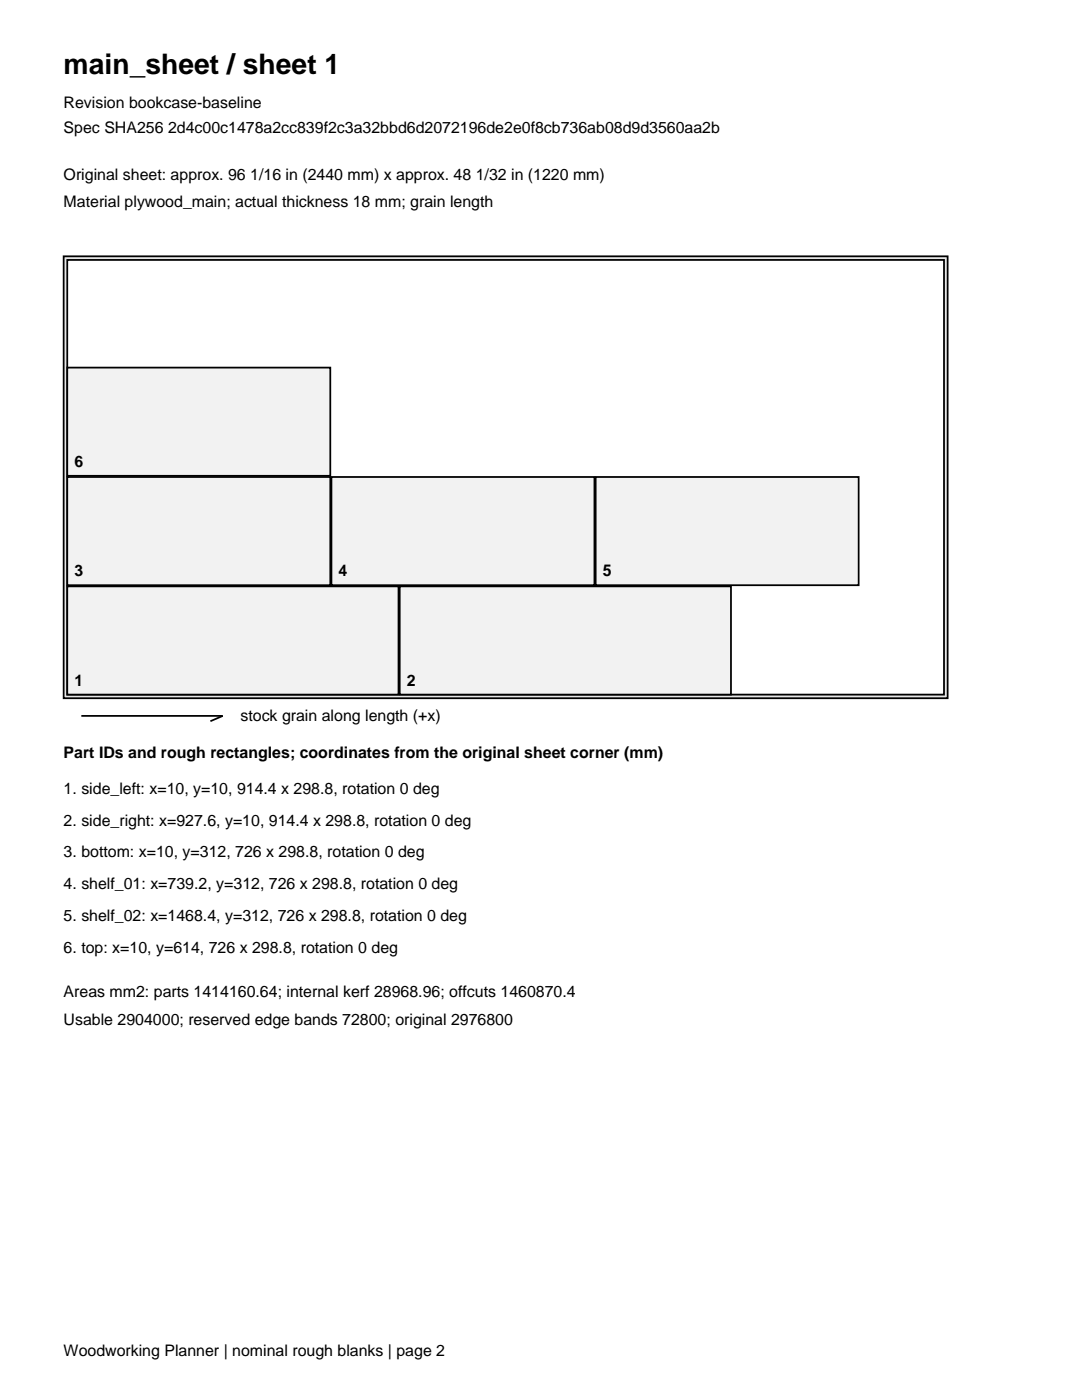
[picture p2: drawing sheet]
<svg xmlns="http://www.w3.org/2000/svg" width="216mm" height="279mm" viewBox="0 0 216 279" stroke-linecap="round" stroke-linejoin="round" font-family="sans-serif">
<defs><g id="words">
<text font-size="5.6" x="12.7" y="14.8">main_sheet / sheet 1</text>
<g font-size="3.2">
<text x="12.7" y="21.5">Revision bookcase-baseline</text>
<text x="12.7" y="26.5">Spec SHA256 2d4c00c1478a2cc839f2c3a32bbd6d2072196de2e0f8cb736ab08d9d3560aa2b</text>
<text x="12.7" y="36">Original sheet: approx. 96 1/16 in (2440 mm) x approx. 48 1/32 in (1220 mm)</text>
<text x="12.7" y="41.3">Material plywood_main; actual thickness 18 mm; grain length</text>
<text x="14.8" y="93.2">6</text>
<text x="14.8" y="115">3</text>
<text x="67.5" y="115">4</text>
<text x="120.3" y="115">5</text>
<text x="14.8" y="136.9">1</text>
<text x="81.2" y="136.9">2</text>
<text x="48" y="143.9">stock grain along length (+x)</text>
<text x="12.7" y="151.3">Part IDs and rough rectangles; coordinates from the original sheet corner (mm)</text>
<text x="12.7" y="158.4">1. side_left: x=10, y=10, 914.4 x 298.8, rotation 0 deg</text>
<text x="12.7" y="164.7">2. side_right: x=927.6, y=10, 914.4 x 298.8, rotation 0 deg</text>
<text x="12.7" y="171.1">3. bottom: x=10, y=312, 726 x 298.8, rotation 0 deg</text>
<text x="12.7" y="177.4">4. shelf_01: x=739.2, y=312, 726 x 298.8, rotation 0 deg</text>
<text x="12.7" y="183.8">5. shelf_02: x=1468.4, y=312, 726 x 298.8, rotation 0 deg</text>
<text x="12.7" y="190.1">6. top: x=10, y=614, 726 x 298.8, rotation 0 deg</text>
<text x="12.7" y="199">Areas mm2: parts 1414160.64; internal kerf 28968.96; offcuts 1460870.4</text>
<text x="12.7" y="204.6">Usable 2904000; reserved edge bands 72800; original 2976800</text>
<text x="12.7" y="270.6">Woodworking Planner | nominal rough blanks | page 2</text>
</g>
</g></defs>
<path d="M12.7 51.2h176.4v88.1h-176.4z" fill-rule="evenodd" fill="#e6e6e6" stroke="#000" stroke-width=".35"/>
<path d="M16.2 142.9h28.2l-2.4 1" fill="none" stroke="#000" stroke-width=".35"/>
<path d="M13.4 51.9h175v86.7h-175z" fill-rule="evenodd" fill="#fff" stroke="#000" stroke-width=".35"/>
<g fill="#f2f2f2" stroke="#000" stroke-width=".35">
<path d="M13.4 117h66.1v21.6h-66.1z" fill-rule="evenodd"/>
<path d="M79.8 117h66.1v21.6h-66.1z" fill-rule="evenodd"/>
<path d="M13.4 95.2h52.5v21.6h-52.5z" fill-rule="evenodd"/>
<path d="M66.1 95.2h52.5v21.6h-52.5z" fill-rule="evenodd"/>
<path d="M118.9 95.2h52.4v21.6h-52.4z" fill-rule="evenodd"/>
<path d="M13.4 73.4h52.5v21.6h-52.5z" fill-rule="evenodd"/>
</g>
<use href="#words"/>
</svg>
